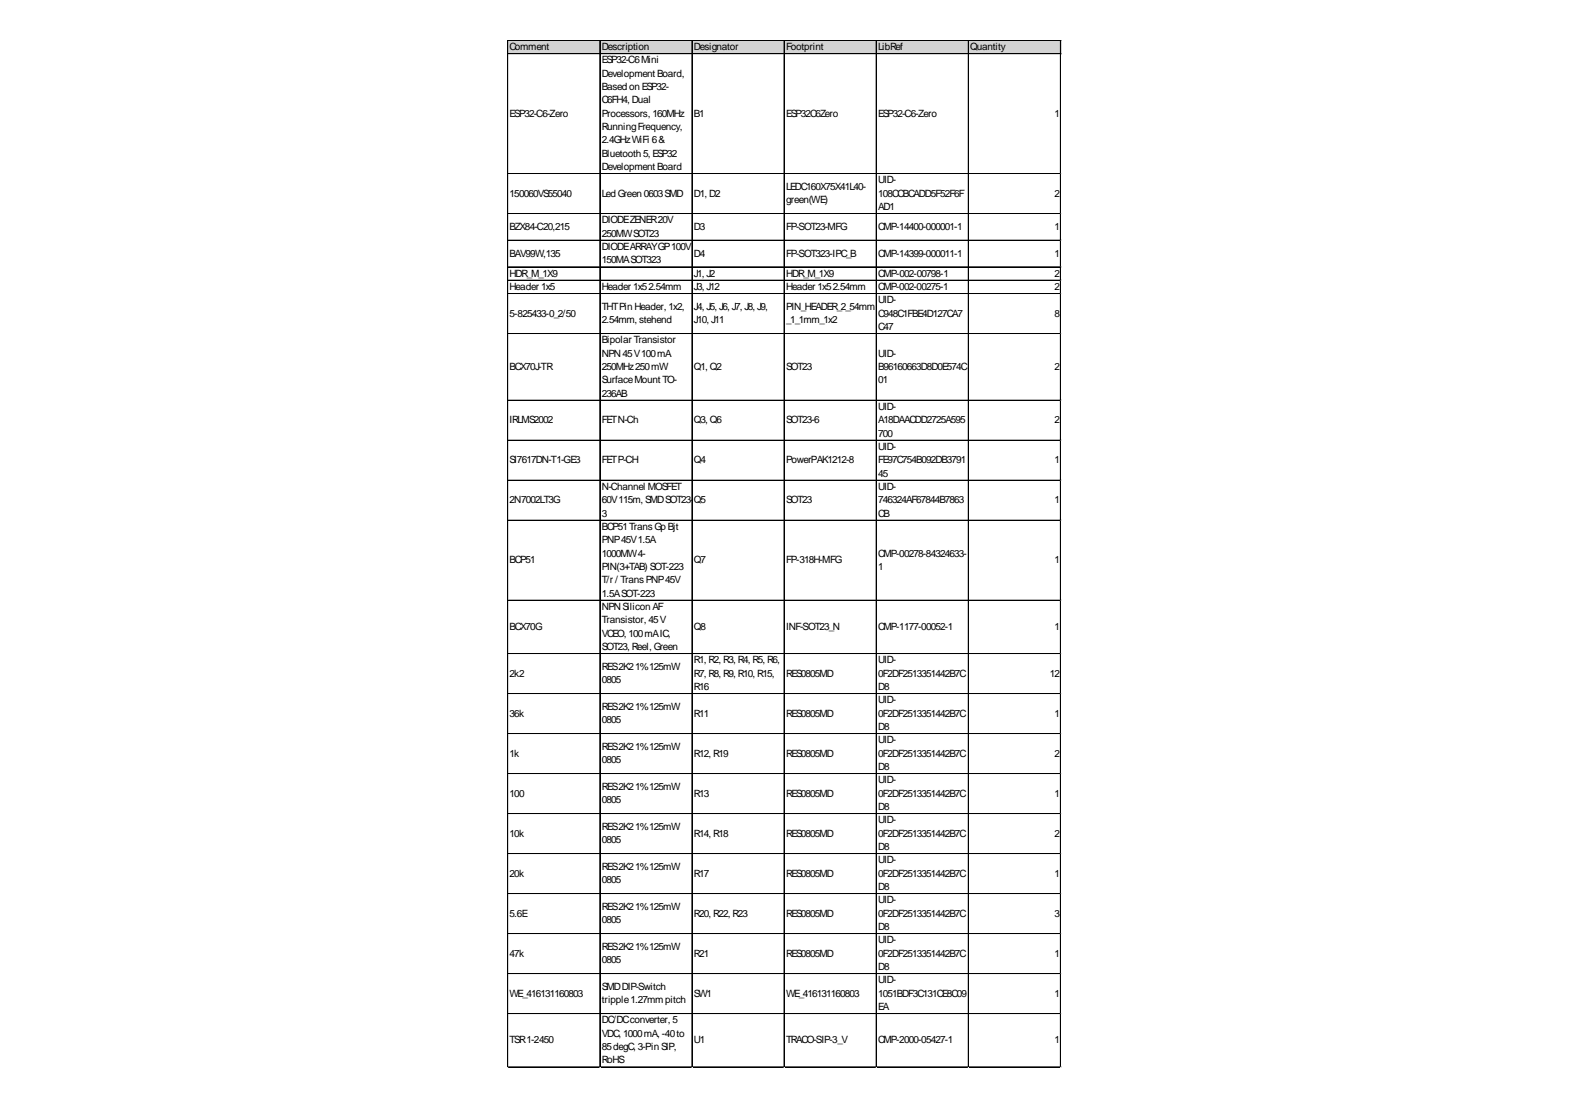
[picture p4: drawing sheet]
<svg xmlns="http://www.w3.org/2000/svg" width="297mm" height="210mm" viewBox="0 0 297 210" stroke-linecap="round" stroke-linejoin="round" font-family="sans-serif">
<defs><g id="words">
<g font-size="1.9">
<text x="96.4" y="9.4">Comment</text>
<text x="113.9" y="9.4">Description</text>
<text x="113.9" y="12">ESP32-C6Mini</text>
<text x="131.3" y="9.4">Designator</text>
<text x="148.7" y="9.4">Footprint</text>
<text x="166.1" y="9.4">LibRef</text>
<text x="183.6" y="9.4">Quantity</text>
<text x="113.9" y="14.5">Development Board,</text>
<text x="113.9" y="17">Based on ESP32-</text>
<text x="96.4" y="22.1">ESP32-C6-Zero</text>
<text x="113.9" y="19.5">C6FH4, Dual</text>
<text x="113.9" y="22.1">Processors, 160MHz</text>
<text x="131.3" y="22.1">B1</text>
<text x="148.7" y="22.1">ESP32C6Zero</text>
<text x="166.1" y="22.1">ESP32-C6-Zero</text>
<text x="199.5" y="22.1">1</text>
<text x="113.9" y="24.6">RunningFrequency,</text>
<text x="113.9" y="27.1">2.4GHzWiFi 6&amp;</text>
<text x="113.9" y="29.6">Bluetooth 5, ESP32</text>
<text x="113.9" y="32.2">Development Board</text>
<text x="148.7" y="35.9">LEDC160X75X41L40-</text>
<text x="166.1" y="34.7">UID-</text>
<text x="96.4" y="37.2">150060VS55040</text>
<text x="113.9" y="37.2">Led Green 0603SMD</text>
<text x="131.3" y="37.2">D1, D2</text>
<text x="148.7" y="38.5">green(WE)</text>
<text x="166.1" y="37.2">108CCBCADD5F52F6F</text>
<text x="166.1" y="39.7">AD1</text>
<text x="199.5" y="37.2">2</text>
<text x="96.4" y="43.5">BZX84-C20,215</text>
<text x="113.9" y="42.3">DIODEZENER20V</text>
<text x="113.9" y="44.8">250MWSOT23</text>
<text x="113.9" y="47.3">DIODEARRAYGP100V</text>
<text x="131.3" y="43.5">D3</text>
<text x="148.7" y="43.5">FP-SOT23-MFG</text>
<text x="166.1" y="43.5">CMP-14400-000001-1</text>
<text x="199.5" y="43.5">1</text>
<text x="96.4" y="48.6">BAV99W,135</text>
<text x="96.4" y="52.3">HDR_M_1X9</text>
<text x="113.9" y="49.8">150MASOT323</text>
<text x="131.3" y="48.6">D4</text>
<text x="131.3" y="52.3">J1, J2</text>
<text x="148.7" y="48.6">FP-SOT323-IPC_B</text>
<text x="148.7" y="52.3">HDR_M_1X9</text>
<text x="166.1" y="48.6">CMP-14399-000011-1</text>
<text x="166.1" y="52.3">CMP-002-00798-1</text>
<text x="199.5" y="48.6">1</text>
<text x="199.5" y="52.3">2</text>
<text x="96.4" y="54.9">Header 1x5</text>
<text x="96.4" y="59.9">5-825433-0_2/50</text>
<text x="113.9" y="54.9">Header 1x52.54mm</text>
<text x="113.9" y="58.7">THTPin Header, 1x2,</text>
<text x="131.3" y="54.9">J3, J12</text>
<text x="131.3" y="58.7">J4, J5, J6, J7, J8, J9,</text>
<text x="148.7" y="54.9">Header 1x52.54mm</text>
<text x="148.7" y="58.7">PIN_HEADER_2_54mm</text>
<text x="166.1" y="54.9">CMP-002-00275-1</text>
<text x="166.1" y="57.4">UID-</text>
<text x="166.1" y="59.9">C948C1FBE4D127CA7</text>
<text x="199.5" y="54.9">2</text>
<text x="199.5" y="59.9">8</text>
<text x="113.9" y="61.2">2.54mm, stehend</text>
<text x="113.9" y="65">Bipolar Transistor</text>
<text x="131.3" y="61.2">J10, J11</text>
<text x="148.7" y="61.2">_1_1mm_1x2</text>
<text x="166.1" y="62.4">C47</text>
<text x="96.4" y="70">BCX70J-TR</text>
<text x="113.9" y="67.5">NPN45V100mA</text>
<text x="113.9" y="70">250MHz250mW</text>
<text x="131.3" y="70">Q1, Q2</text>
<text x="148.7" y="70">SOT23</text>
<text x="166.1" y="67.5">UID-</text>
<text x="166.1" y="70">B96160663D8D0E574C</text>
<text x="199.5" y="70">2</text>
<text x="113.9" y="72.5">SurfaceMount TO-</text>
<text x="113.9" y="75.1">236AB</text>
<text x="166.1" y="72.5">01</text>
<text x="166.1" y="77.6">UID-</text>
<text x="96.4" y="80.1">IRLMS2002</text>
<text x="113.9" y="80.1">FETN-Ch</text>
<text x="131.3" y="80.1">Q3, Q6</text>
<text x="148.7" y="80.1">SOT23-6</text>
<text x="166.1" y="80.1">A18DAACDD2725A595</text>
<text x="166.1" y="82.6">700</text>
<text x="199.5" y="80.1">2</text>
<text x="96.4" y="87.7">SI7617DN-T1-GE3</text>
<text x="113.9" y="87.7">FETP-CH</text>
<text x="131.3" y="87.7">Q4</text>
<text x="148.7" y="87.7">PowerPAK1212-8</text>
<text x="166.1" y="85.2">UID-</text>
<text x="166.1" y="87.7">FE97C754B092DB3791</text>
<text x="199.5" y="87.7">1</text>
<text x="96.4" y="95.3">2N7002LT3G</text>
<text x="113.9" y="92.7">N-Channel MOSFET</text>
<text x="113.9" y="95.3">60V115m, SMDSOT23-</text>
<text x="131.3" y="95.3">Q5</text>
<text x="148.7" y="95.3">SOT23</text>
<text x="166.1" y="90.2">45</text>
<text x="166.1" y="92.7">UID-</text>
<text x="166.1" y="95.3">746324AF67844B7863</text>
<text x="199.5" y="95.3">1</text>
<text x="113.9" y="97.8">3</text>
<text x="113.9" y="100.3">BCP51TransGp Bjt</text>
<text x="166.1" y="97.8">CB</text>
<text x="96.4" y="106.6">BCP51</text>
<text x="113.9" y="102.8">PNP45V1.5A</text>
<text x="113.9" y="105.3">1000MW4-</text>
<text x="113.9" y="107.9">PIN(3+TAB) SOT-223</text>
<text x="131.3" y="106.6">Q7</text>
<text x="148.7" y="106.6">FP-318H-MFG</text>
<text x="166.1" y="105.3">CMP-00278-84324633-</text>
<text x="166.1" y="107.9">1</text>
<text x="199.5" y="106.6">1</text>
<text x="113.9" y="110.4">T/r / TransPNP45V</text>
<text x="113.9" y="112.9">1.5ASOT-223</text>
<text x="96.4" y="119.2">BCX70G</text>
<text x="113.9" y="115.4">NPNSilicon AF</text>
<text x="113.9" y="118">Transistor, 45V</text>
<text x="131.3" y="119.2">Q8</text>
<text x="148.7" y="119.2">INF-SOT23_N</text>
<text x="166.1" y="119.2">CMP-1177-00052-1</text>
<text x="199.5" y="119.2">1</text>
<text x="113.9" y="120.5">VCEO, 100mAIC,</text>
<text x="113.9" y="123">SOT23, Reel, Green</text>
<text x="131.3" y="125.5">R1, R2, R3, R4, R5, R6,</text>
<text x="166.1" y="125.5">UID-</text>
<text x="96.4" y="128.1">2k2</text>
<text x="113.9" y="126.8">RES2K21%125mW</text>
<text x="113.9" y="129.3">0805</text>
<text x="131.3" y="128.1">R7, R8, R9, R10, R15,</text>
<text x="131.3" y="130.6">R16</text>
<text x="148.7" y="128.1">RES0805MD</text>
<text x="166.1" y="128.1">0F2DF2513351442B7C</text>
<text x="166.1" y="130.6">D8</text>
<text x="198.6" y="128.1">12</text>
<text x="96.4" y="135.6">36k</text>
<text x="113.9" y="134.4">RES2K21%125mW</text>
<text x="113.9" y="136.9">0805</text>
<text x="131.3" y="135.6">R11</text>
<text x="148.7" y="135.6">RES0805MD</text>
<text x="166.1" y="133.1">UID-</text>
<text x="166.1" y="135.6">0F2DF2513351442B7C</text>
<text x="199.5" y="135.6">1</text>
<text x="96.4" y="143.2">1k</text>
<text x="113.9" y="141.9">RES2K21%125mW</text>
<text x="131.3" y="143.2">R12, R19</text>
<text x="148.7" y="143.2">RES0805MD</text>
<text x="166.1" y="138.2">D8</text>
<text x="166.1" y="140.7">UID-</text>
<text x="166.1" y="143.2">0F2DF2513351442B7C</text>
<text x="199.5" y="143.2">2</text>
<text x="113.9" y="144.5">0805</text>
<text x="113.9" y="149.5">RES2K21%125mW</text>
<text x="166.1" y="145.7">D8</text>
<text x="166.1" y="148.2">UID-</text>
<text x="96.4" y="150.8">100</text>
<text x="113.9" y="152">0805</text>
<text x="131.3" y="150.8">R13</text>
<text x="148.7" y="150.8">RES0805MD</text>
<text x="166.1" y="150.8">0F2DF2513351442B7C</text>
<text x="166.1" y="153.3">D8</text>
<text x="166.1" y="155.8">UID-</text>
<text x="199.5" y="150.8">1</text>
<text x="96.4" y="158.3">10k</text>
<text x="113.9" y="157.1">RES2K21%125mW</text>
<text x="113.9" y="159.6">0805</text>
<text x="131.3" y="158.3">R14, R18</text>
<text x="148.7" y="158.3">RES0805MD</text>
<text x="166.1" y="158.3">0F2DF2513351442B7C</text>
<text x="166.1" y="160.9">D8</text>
<text x="199.5" y="158.3">2</text>
<text x="96.4" y="165.9">20k</text>
<text x="113.9" y="164.7">RES2K21%125mW</text>
<text x="113.9" y="167.2">0805</text>
<text x="131.3" y="165.9">R17</text>
<text x="148.7" y="165.9">RES0805MD</text>
<text x="166.1" y="163.4">UID-</text>
<text x="166.1" y="165.9">0F2DF2513351442B7C</text>
<text x="199.5" y="165.9">1</text>
<text x="96.4" y="173.5">5.6E</text>
<text x="113.9" y="172.2">RES2K21%125mW</text>
<text x="131.3" y="173.5">R20, R22, R23</text>
<text x="148.7" y="173.5">RES0805MD</text>
<text x="166.1" y="168.4">D8</text>
<text x="166.1" y="171">UID-</text>
<text x="166.1" y="173.5">0F2DF2513351442B7C</text>
<text x="199.5" y="173.5">3</text>
<text x="113.9" y="174.7">0805</text>
<text x="113.9" y="179.8">RES2K21%125mW</text>
<text x="166.1" y="176">D8</text>
<text x="166.1" y="178.5">UID-</text>
<text x="96.4" y="181.1">47k</text>
<text x="113.9" y="182.3">0805</text>
<text x="131.3" y="181.1">R21</text>
<text x="148.7" y="181.1">RES0805MD</text>
<text x="166.1" y="181.1">0F2DF2513351442B7C</text>
<text x="166.1" y="183.6">D8</text>
<text x="199.5" y="181.1">1</text>
<text x="96.4" y="188.6">WE_416131160803</text>
<text x="113.9" y="187.4">SMDDIP-Switch</text>
<text x="113.9" y="189.9">tripple1.27mmpitch</text>
<text x="131.3" y="188.6">SW1</text>
<text x="148.7" y="188.6">WE_416131160803</text>
<text x="166.1" y="186.1">UID-</text>
<text x="166.1" y="188.6">1051BDF3C131CE8C09</text>
<text x="166.1" y="191.2">EA</text>
<text x="199.5" y="188.6">1</text>
<text x="96.4" y="197.5">TSR1-2450</text>
<text x="113.9" y="193.7">DC/DCconverter, 5</text>
<text x="113.9" y="196.2">VDC, 1000mA, -40to</text>
<text x="131.3" y="197.5">U1</text>
<text x="148.7" y="197.5">TRACO-SIP-3_V</text>
<text x="166.1" y="197.5">CMP-2000-05427-1</text>
<text x="199.5" y="197.5">1</text>
<text x="113.9" y="198.7">85degC, 3-Pin SIP,</text>
<text x="113.9" y="201.2">RoHS</text>
</g>
</g></defs>
<path d="M96.1 7.7h104.7v2.6h-104.7z" fill="#d3d3d3"/>
<g fill="none" stroke="#000" stroke-width=".19">
<path d="M96 7.6v194.5M96.1 7.6v194.5M96.2 7.6h104.5M96.2 7.7h104.5M96.2 10.1h104.5M96.2 10.2h104.5M113.5 7.7v194.4M130.9 7.7v194.4M131 7.7v194.4M148.3 7.7v194.4M148.4 7.7v194.4M165.8 7.7v194.4"/>
<path d="M183.2 7.7v194.4M183.3 7.7v194.4M200.6 7.7v194.4M200.7 7.7v194.4M96.2 32.8h104.5M96.2 32.9h104.5M96.2 40.4h104.5M96.2 40.5h104.5M96.2 45.5h104.5M96.2 50.5h104.5M96.2 50.6h104.5M96.2 53h104.5"/>
<path d="M96.2 53.1h104.5M96.2 55.6h104.5M96.2 63.1h104.5M96.2 63.2h104.5M96.2 75.7h104.5M96.2 75.8h104.5M96.2 83.3h104.5M96.2 83.4h104.5M96.2 90.9h104.5M96.2 91h104.5M96.2 98.5h104.5M96.2 113.6h104.5"/>
<path d="M96.2 113.7h104.5M96.2 123.7h104.5M96.2 123.8h104.5M96.2 131.3h104.5M96.2 138.8h104.5M96.2 138.9h104.5M96.2 146.4h104.5M96.2 146.5h104.5M96.2 154h104.5M96.2 161.6h104.5M96.2 169.1h104.5M96.2 169.2h104.5"/>
<path d="M96.2 176.7h104.5M96.2 176.8h104.5M96.2 184.3h104.5M96.2 191.8h104.5M96.2 191.9h104.5M96.2 201.9h104.5M96.2 202h104.5"/>
</g>
<path d="M96 202.1h.1" fill="none" stroke="#e0e0e0" stroke-width=".19"/>
<path d="M96 202.1h.2z" fill="#e0e0e0"/>
<path d="M113.5 202.1h.1" fill="none" stroke="#e0e0e0" stroke-width=".19"/>
<path d="M113.5 202.1h.1z" fill="#e0e0e0"/>
<path d="M130.9 202.1h.1" fill="none" stroke="#e0e0e0" stroke-width=".19"/>
<path d="M130.9 202.1h.1z" fill="#e0e0e0"/>
<path d="M148.3 202.1h.1" fill="none" stroke="#e0e0e0" stroke-width=".19"/>
<path d="M148.3 202.1h.2z" fill="#e0e0e0"/>
<path d="M165.8 202.1h.1" fill="none" stroke="#e0e0e0" stroke-width=".19"/>
<path d="M165.8 202.1h.1z" fill="#e0e0e0"/>
<path d="M183.2 202.1h.1" fill="none" stroke="#e0e0e0" stroke-width=".19"/>
<path d="M183.2 202.1h.1z" fill="#e0e0e0"/>
<path d="M200.6 202.1h.1" fill="none" stroke="#e0e0e0" stroke-width=".19"/>
<path d="M200.6 202.1h.1z" fill="#e0e0e0"/>
<path d="M200.7 32.8h.1" fill="none" stroke="#e0e0e0" stroke-width=".19"/>
<path d="M200.7 32.8l.1 .2z" fill="#e0e0e0"/>
<path d="M200.7 40.4h.1" fill="none" stroke="#e0e0e0" stroke-width=".19"/>
<path d="M200.7 40.4l.1 .1z" fill="#e0e0e0"/>
<path d="M200.7 45.5h.1" fill="none" stroke="#e0e0e0" stroke-width=".19"/>
<path d="M200.7 45.5l.1 .1z" fill="#e0e0e0"/>
<path d="M200.7 50.5h.1" fill="none" stroke="#e0e0e0" stroke-width=".19"/>
<path d="M200.7 50.5l.1 .1z" fill="#e0e0e0"/>
<path d="M200.7 53h.1" fill="none" stroke="#e0e0e0" stroke-width=".19"/>
<path d="M200.7 53l.1 .2z" fill="#e0e0e0"/>
<path d="M200.7 55.6h.1" fill="none" stroke="#e0e0e0" stroke-width=".19"/>
<path d="M200.7 55.6l.1 .1z" fill="#e0e0e0"/>
<path d="M200.7 63.1h.1" fill="none" stroke="#e0e0e0" stroke-width=".19"/>
<path d="M200.7 63.1l.1 .2z" fill="#e0e0e0"/>
<path d="M200.7 75.7h.1" fill="none" stroke="#e0e0e0" stroke-width=".19"/>
<path d="M200.7 75.7l.1 .2z" fill="#e0e0e0"/>
<path d="M200.7 83.3h.1" fill="none" stroke="#e0e0e0" stroke-width=".19"/>
<path d="M200.7 83.3l.1 .1z" fill="#e0e0e0"/>
<path d="M200.7 90.9h.1" fill="none" stroke="#e0e0e0" stroke-width=".19"/>
<path d="M200.7 90.9l.1 .1z" fill="#e0e0e0"/>
<path d="M200.7 98.5h.1" fill="none" stroke="#e0e0e0" stroke-width=".19"/>
<path d="M200.7 98.5l.1 .1z" fill="#e0e0e0"/>
<path d="M200.7 113.6h.1" fill="none" stroke="#e0e0e0" stroke-width=".19"/>
<path d="M200.7 113.6l.1 .1z" fill="#e0e0e0"/>
<path d="M200.7 123.7h.1" fill="none" stroke="#e0e0e0" stroke-width=".19"/>
<path d="M200.7 123.7l.1 .1z" fill="#e0e0e0"/>
<path d="M200.7 131.3h.1" fill="none" stroke="#e0e0e0" stroke-width=".19"/>
<path d="M200.7 131.3l.1 .1z" fill="#e0e0e0"/>
<path d="M200.7 138.8h.1" fill="none" stroke="#e0e0e0" stroke-width=".19"/>
<path d="M200.7 138.8l.1 .2z" fill="#e0e0e0"/>
<path d="M200.7 146.4h.1" fill="none" stroke="#e0e0e0" stroke-width=".19"/>
<path d="M200.7 146.4l.1 .1z" fill="#e0e0e0"/>
<path d="M200.7 154h.1" fill="none" stroke="#e0e0e0" stroke-width=".19"/>
<path d="M200.7 154l.1 .1z" fill="#e0e0e0"/>
<path d="M200.7 161.6h.1" fill="none" stroke="#e0e0e0" stroke-width=".19"/>
<path d="M200.7 161.6l.1 .1z" fill="#e0e0e0"/>
<path d="M200.7 169.1h.1" fill="none" stroke="#e0e0e0" stroke-width=".19"/>
<path d="M200.7 169.1l.1 .2z" fill="#e0e0e0"/>
<path d="M200.7 176.7h.1" fill="none" stroke="#e0e0e0" stroke-width=".19"/>
<path d="M200.7 176.7l.1 .1z" fill="#e0e0e0"/>
<path d="M200.7 184.3h.1" fill="none" stroke="#e0e0e0" stroke-width=".19"/>
<path d="M200.7 184.3l.1 .1z" fill="#e0e0e0"/>
<path d="M200.7 191.8h.1" fill="none" stroke="#e0e0e0" stroke-width=".19"/>
<path d="M200.7 191.8l.1 .2z" fill="#e0e0e0"/>
<path d="M200.7 201.9h.1" fill="none" stroke="#e0e0e0" stroke-width=".19"/>
<path d="M200.7 201.9l.1 .2z" fill="#e0e0e0"/>
<use href="#words"/>
</svg>
